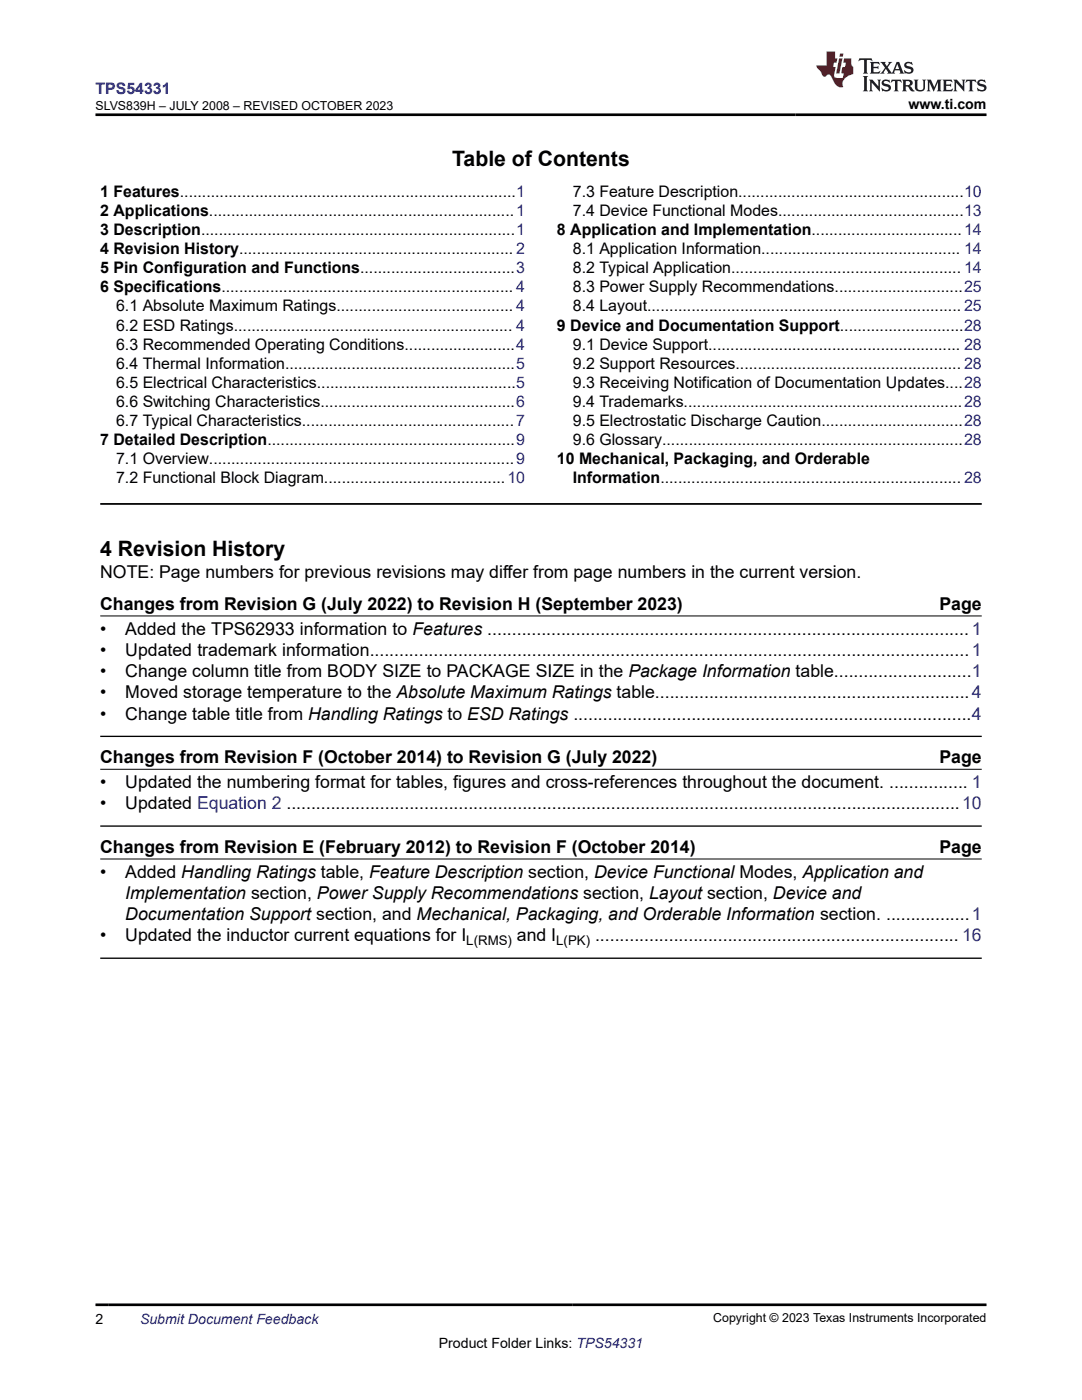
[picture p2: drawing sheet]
<svg xmlns="http://www.w3.org/2000/svg" width="216mm" height="279mm" viewBox="0 0 216 279" stroke-linecap="round" stroke-linejoin="round" font-family="sans-serif">
<defs><g id="words">
<g font-size="4.2">
<text x="90.2" y="33">Table of Contents</text>
<text x="20" y="111">4 Revision History</text>
</g>
<g font-size="3.5">
<text x="20" y="115.4">NOTE: Page numbers for previous revisions may differ from page numbers in the current version.</text>
<text x="20" y="121.7">Changes from Revision G (July 2022) to Revision H (September 2023)</text>
<text x="187.5" y="121.7">Page</text>
<text x="20" y="126.7">•</text>
<text x="20" y="130.9">•</text>
<text x="25" y="126.7">Added the TPS62933 information to Features ..................................................................................................1</text>
<text x="25" y="130.9">Updated trademark information..........................................................................................................................1</text>
<text x="20" y="135.1">•</text>
<text x="25" y="135.1">Change column title from BODY SIZE to PACKAGE SIZE in the Package Information table............................1</text>
<text x="20" y="139.4">•</text>
<text x="20" y="143.6">•</text>
<text x="25" y="139.4">Moved storage temperature to the Absolute Maximum Ratings table................................................................4</text>
<text x="25" y="143.6">Change table title from Handling Ratings to ESD Ratings .................................................................................4</text>
<text x="20" y="152.3">Changes from Revision F (October 2014) to Revision G (July 2022)</text>
<text x="187.5" y="152.3">Page</text>
<text x="20" y="157.3">•</text>
<text x="20" y="161.5">•</text>
<text x="25" y="157.3">Updated the numbering format for tables, figures and cross-references throughout the document. ................ 1</text>
<text x="25" y="161.5">Updated Equation 2 .........................................................................................................................................10</text>
<text x="20" y="170.2">Changes from Revision E (February 2012) to Revision F (October 2014)</text>
<text x="187.5" y="170.2">Page</text>
<text x="20" y="175.2">•</text>
<text x="25" y="175.2">Added Handling Ratings table, Feature Description section, Device Functional Modes, Application and</text>
<text x="25" y="179.4">Implementation section, Power Supply Recommendations section, Layout section, Device and</text>
<text x="25" y="183.6">Documentation Support section, and Mechanical, Packaging, and Orderable Information section. .................1</text>
<text x="20" y="187.9">•</text>
<text x="25" y="187.9">Updated the inductor current equations for I</text>
<text x="103.1" y="187.9">and I</text>
<text x="118.7" y="187.9">.......................................................................... 16</text>
</g>
<text font-size="3.2" fill="#00f" x="19" y="18.7">TPS54331</text>
<g font-size="3.2">
<text x="20" y="39.3">1 Features............................................................................1</text>
<text x="114.3" y="39.3">7.3 Feature Description...................................................10</text>
<text x="20" y="43.1">2 Applications.....................................................................1</text>
<text x="20" y="46.9">3 Description.......................................................................1</text>
<text x="111.1" y="46.9">8 Application and Implementation..................................14</text>
<text x="114.3" y="43.1">7.4 Device Functional Modes..........................................13</text>
<text x="20" y="50.7">4 Revision History.............................................................. 2</text>
<text x="114.3" y="50.7">8.1 Application Information............................................. 14</text>
<text x="20" y="54.5">5 Pin Configuration and Functions...................................3</text>
<text x="20" y="58.3">6 Specifications.................................................................. 4</text>
<text x="114.3" y="54.5">8.2 Typical Application.................................................... 14</text>
<text x="114.3" y="58.3">8.3 Power Supply Recommendations.............................25</text>
<text x="23.2" y="62.2">6.1 Absolute Maximum Ratings........................................ 4</text>
<text x="23.2" y="66">6.2 ESD Ratings............................................................... 4</text>
<text x="111.1" y="66">9 Device and Documentation Support............................28</text>
<text x="114.3" y="62.2">8.4 Layout....................................................................... 25</text>
<text x="23.2" y="69.8">6.3 Recommended Operating Conditions.........................4</text>
<text x="114.3" y="69.8">9.1 Device Support......................................................... 28</text>
<text x="23.2" y="73.6">6.4 Thermal Information....................................................5</text>
<text x="23.2" y="77.4">6.5 Electrical Characteristics.............................................5</text>
<text x="114.3" y="73.6">9.2 Support Resources................................................... 28</text>
<text x="114.3" y="77.4">9.3 Receiving Notification of Documentation Updates....28</text>
<text x="23.2" y="81.2">6.6 Switching Characteristics............................................6</text>
<text x="114.3" y="81.2">9.4 Trademarks...............................................................28</text>
<text x="20" y="88.8">7 Detailed Description........................................................9</text>
<text x="23.2" y="85">6.7 Typical Characteristics................................................7</text>
<text x="114.3" y="85">9.5 Electrostatic Discharge Caution................................28</text>
<text x="114.3" y="88.8">9.6 Glossary....................................................................28</text>
<text x="23.2" y="92.6">7.1 Overview.....................................................................9</text>
<text x="111.1" y="92.6">10 Mechanical, Packaging, and Orderable</text>
<text x="23.2" y="96.4">7.2 Functional Block Diagram.........................................10</text>
<text x="114.3" y="96.4">Information.................................................................... 28</text>
</g>
<g font-size="2.8">
<text x="181.3" y="21.8">www.ti.com</text>
<text x="19" y="264.2">2</text>
<text x="87.6" y="269">Product Folder Links: TPS54331</text>
</g>
<text font-size="2.8" fill="#00f" x="27.9" y="264.2">Submit Document Feedback</text>
<g font-size="2.6">
<text x="93" y="188.6">L(RMS)</text>
<text x="111" y="188.6">L(PK)</text>
</g>
<g font-size="2.5">
<text x="19" y="21.9">SLVS839H – JULY 2008 – REVISED OCTOBER 2023</text>
<text x="142.3" y="263.9">Copyright © 2023 Texas Instruments Incorporated</text>
</g>
</g></defs>
<path d="M20 100.6h175.9" fill="none" stroke="#000" stroke-width=".35"/>
<path d="M20 122.9h175.9M20 153.5h175.9M20 171.4h175.9" fill="none" stroke="#000" stroke-width=".2"/>
<path d="M20 147h175.9M20 164.9h175.9M20 191.2h175.9" fill="none" stroke="#000" stroke-width=".26"/>
<path d="M171.5 11.6l-.2 .6 .5-.2h.6v.1v2.2l-.2 .4h1l-.2-.4v-2.2v-.1h.5l.5 .2-.1-.6zM173.6 12.4l.2 .3v1.6l-.2 .4h1.9l.1-.6a1.08 1.08 0 0 1-1.3 .2v-.7h.6l.4 .2v-.7l-.4 .2h-.6v-.5l.2-.2a1 1 0 0 1 1 .3l-.1-.5zM175.7 12.4l.9 1.1-1 1.2h.9l-.2-.2 .5-.8 .4 .8-.2 .2h1.6l-.2-.2 .2-.5h.9l.1 .5-.1 .2h.9l-.2-.4-.8-1.9h-.5l-.9 2.1-.9-1.1 .9-1h-.8l.2 .2-.4 .6-.4-.6 .2-.2zM179 12.8l.4 1h-.7zM180.7 12.5a.65 .65 0 0 0-.2 .7 .65 .65 0 0 0 .6 .5l.6 .1 .1 .3a.79 .79 0 0 1-.7 .4 .79 .79 0 0 1-.7-.5l.1 .7 .2-.1a.93 .93 0 0 0 1.1 0 .93 .93 0 0 0 .4-.9 1.46 1.46 0 0 0-1.2-.6l-.1-.3a1.09 1.09 0 0 1 1.2 .2l-.2-.6-.1 .1-.5-.2zM172.2 15.2l.2 .4v2.2l-.2 .4h1l-.2-.4v-2.2l.2-.4zM173.4 15.9l.2 .4v1.5l-.2 .4h.8l-.3-.4 .1-1.3 1.6 1.8v-2l.2-.4h-.7l.1 .2 .1 1.1-1.2-1.3zM176.2 16a.65 .65 0 0 0-.2 .8 .65 .65 0 0 0 .6 .4l.6 .2 .1 .2a.79 .79 0 0 1-.7 .4 .79 .79 0 0 1-.7-.5l.1 .7 .2-.1a.93 .93 0 0 0 1.1 .1 .93 .93 0 0 0 .4-1 1.46 1.46 0 0 0-1.2-.5l-.1-.4a1.09 1.09 0 0 1 1.2 .2l-.1-.6-.2 .1-.5-.1zM177.9 15.9l-.1 .6a.63 .63 0 0 1 .8-.3v1.6l-.3 .4h1l-.2-.4v-1.6a.66 .66 0 0 1 .8 .3l-.1-.6zM180 15.9l.2 .4v1.5l-.2 .4h1l-.2-.2-.1-.7h.5l.1 .2a.79 .79 0 0 0 1.2 .6l-1-.9a.61 .61 0 0 0 .6-.6 .61 .61 0 0 0-.5-.7zM180.8 16.2h.1a.47 .47 0 0 1 .5 .1 .47 .47 0 0 1 .1 .5l-.1 .1-.7 .1zM182.3 15.9l.2 .2a2.27 2.27 0 0 0 .4 2 1.04 1.04 0 0 0 1.7-.7v-1.3l.2-.2h-.8l.2 .4v1.1a.6 .6 0 0 1-.6 .6 .6 .6 0 0 1-.6-.6v-1.1l.3-.4zM184.9 15.9l.2 .4v1.5l-.2 .4h.8l-.3-.4v-1.4l.9 1.9 .9-1.9v1.4l-.3 .4h1l-.2-.4v-1.5l.2-.4h-.8l-.7 1.5-.6-1.5zM188.1 15.9l.2 .4v1.5l-.2 .4h1.9l.1-.6a1.09 1.09 0 0 1-1.3 .2v-.7h.6l.4 .2v-.6l-.4 .2h-.6v-.6l.2-.1a1.01 1.01 0 0 1 1 .3l-.1-.6zM190.2 15.9l.3 .4v1.5l-.3 .4h.8l-.2-.4v-1.3l1.6 1.8v-2l.2-.4h-.7l.2 .2v1.1l-1.2-1.3zM192.8 15.9l-.1 .6a.63 .63 0 0 1 .8-.3v1.6l-.3 .4h1l-.2-.4v-1.6a.66 .66 0 0 1 .8 .3l-.1-.6zM195.2 16a.65 .65 0 0 0-.2 .8 .65 .65 0 0 0 .6 .4l.6 .2 .2 .2a.79 .79 0 0 1-.7 .4 .79 .79 0 0 1-.7-.5l.1 .7 .2-.1a.93 .93 0 0 0 1 .1 .93 .93 0 0 0 .5-1 1.46 1.46 0 0 0-1.3-.5v-.4a1.09 1.09 0 0 1 1.2 .2l-.2-.6-.2 .1-.5-.1z" fill="#231f20"/>
<path d="M164.9 10.3v2.7h-2l.1 .4 .8 1a.95 .95 0 0 0 1 .9 .59 .59 0 0 1 .5-.4 .59 .59 0 0 1 .5 .3l.4 .8a1.59 1.59 0 0 0 2.1 1.4 1.61 1.61 0 0 1 1-2.3l1-.3-.1-1.5a1.59 1.59 0 0 1-.3-1.7h-1.5l-.2 .9h.6l-.2 .9h-.5l-.2 .9v.3l.4 .1-.1 .9h-.7a.73 .73 0 0 1-1-.7l.3-1.5h-.5l.1-.9h.5l.2-.9h-.5v-1.3zM167.4 11.6l-.6 3.1h.7l.6-3.1zM167.6 10.7l-.1 .6h.7l.1-.6z" fill="#ed1c24"/>
<path d="M19 22.9h177.8M19 260.4h177.8" fill="none" stroke="#000" stroke-width=".53"/>
<use href="#words"/>
</svg>
